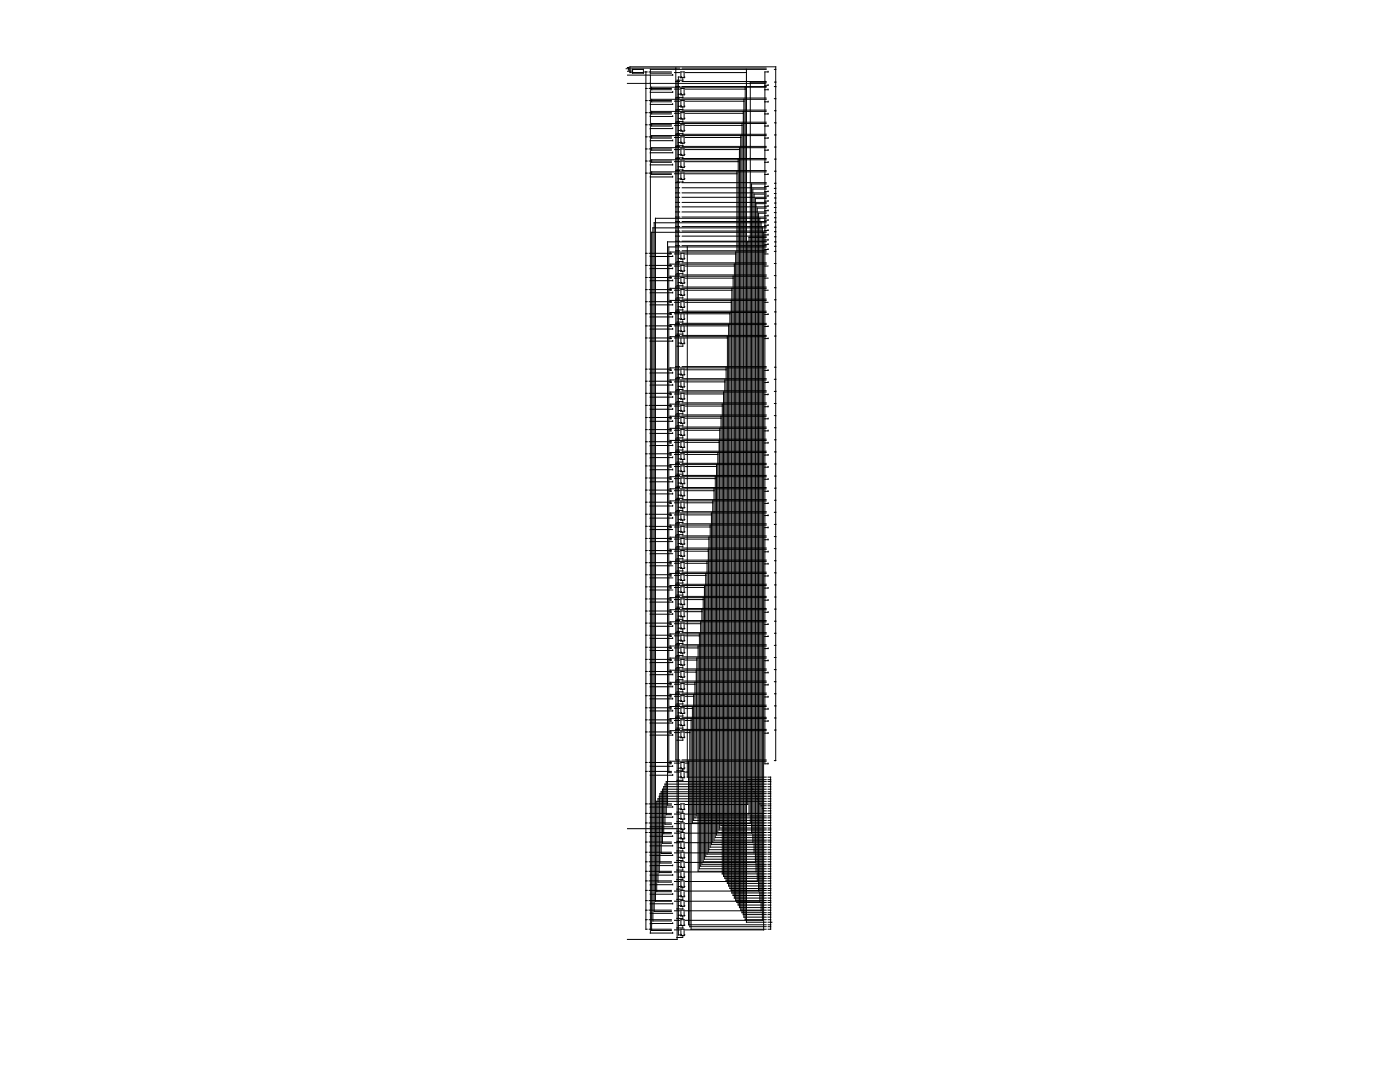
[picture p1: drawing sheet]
<svg xmlns="http://www.w3.org/2000/svg" width="279mm" height="216mm" viewBox="0 0 279 216" stroke-linecap="round" stroke-linejoin="round" font-family="sans-serif">
<g fill="none" stroke="#000" stroke-width=".2">
<path d="M125 13.7h.5v.3h.5M125.2 16.6h27.5M125.2 13.5h.3v.1h10.1M125.2 14.2h.8M126 14.5h-.3v-1.2h29.1v138.5h-.2M126.2 13.8h2.2v.8h-2.2zM126.2 14.5h2.2M128.7 14.4h.5M128.9 14.4v171h.3M128.9 17.7h.3M129.5 14.4h4.5M129.5 17.7h4.5"/>
<path d="M129.8 15v171.2h4.4v-.1M134.2 14.9v.1h-9M134.2 18.3v.1h-4.4M134.6 14.5h1M134.6 17.8h1M134.9 13.6v138h.7M134.9 19.6h.7M134.9 16.3h.7M134.9 17.3h.7M135.4 18.8h.2M135.6 15.4h-.2v171.2h.2M135.9 14.4h.6v1.1h-.6z"/>
<path d="M135.9 17.7h.6v1.2h-.6zM135.9 15.4h.1l-.1 .1M135.9 18.7l.1 .1h-.1M136.1 13.6h16.8M136.1 19.6h16.8M136.1 16.3h16.8M136.1 17.3h16.8M136.3 15.9v.1h-1.2v171.5h-9.9M136.3 19.3v.1h-1.2M136.8 14.5h12.2M136.8 17.8h11.9M148.5 19.8v163.2h4.4"/>
<path d="M148.7 17.4v166.1h4.2M149 13.8v170.2h3.9M152.9 13.8h-23.1v.8h4.2M152.9 16.5h-3.2v147.8h-12.9M152.9 17.4h-22.9v.5h4M152.9 19.8h-22.9v.5h4M153.3 14.2v.2h-.6v138h.6v-.1M153.3 17.8v.1h-.6M153.3 16.9v.1h-.6M154.6 13.8h.2M154.6 17.3h.2M154.6 16.4h.2"/>
<path d="M154.6 19.7h.2M128.9 20.1h.3M128.9 22.5h.3M128.9 24.9h.3M128.9 27.3h.3M128.9 29.7h.3M128.9 32.1h.3M128.9 34.5h.3M129.5 20.1h4.5M129.5 22.5h4.5M129.5 24.9h4.5M129.5 27.3h4.5"/>
<path d="M129.5 29.7h4.5M129.5 32.1h4.5M129.5 34.5h4.5M134.2 20.7v.1h-4.4M134.2 23.1v.1h-4.4M134.2 25.5v.2h-4.4M134.2 27.9v.2h-4.4M134.2 30.4v.1h-4.4M134.2 32.8v.1h-4.4M134.2 35.2v.1h-4.4M134.6 34.7h1M134.6 29.8h1"/>
<path d="M134.6 20.2h1M134.6 32.3h1M134.6 25h1M134.6 22.6h1M134.6 27.4h1M134.9 34h.7M134.9 31.6h.7M134.9 29.2h.7M134.9 26.8h.7M134.9 24.4h.7M134.9 36.4h.7M134.9 37.5h.7"/>
<path d="M134.9 38.5h.7M134.9 39.4h.7M134.9 22h.7M135.4 21.2h.2M135.4 23.6h.2M135.4 26h.2M135.4 28.4h.2M135.4 30.9h.2M135.4 33.3h.2M135.4 35.7h.2M135.9 20.1h.6v1.2h-.6zM135.9 22.5h.6v1.2h-.6z"/>
<path d="M135.9 24.9h.6v1.3h-.6zM135.9 27.3h.6v1.3h-.6zM135.9 29.7h.6v1.3h-.6zM135.9 32.1h.6v1.3h-.6zM135.9 34.5h.6v1.3h-.6zM135.9 21.1l.1 .1h-.1M135.9 23.5l.1 .1h-.1M135.9 25.9l.1 .1h-.1M135.9 28.3l.1 .1h-.1M135.9 30.7l.1 .2h-.1M135.9 33.1l.1 .2h-.1M135.9 35.6l.1 .1h-.1"/>
<path d="M136.1 34h16.8M136.1 31.6h16.8M136.1 29.2h16.8M136.1 26.8h16.8M136.1 24.4h16.8M136.1 36.4h16.8M136.1 37.5h16.8M136.1 38.5h16.8M136.1 39.4h16.8M136.1 22h16.8M136.3 21.7v.1h-1.2M136.3 24.1v.2h-1.2"/>
<path d="M136.3 26.5v.2h-1.2M136.3 29v.1h-1.2M136.3 31.4v.1h-1.2M136.3 33.8v.1h-1.2M136.3 36.2v.1h-1.2M136.8 34.7h10.3M136.8 29.8h10.8M136.8 20.2h11.7M136.8 32.3h10.5M136.8 25h11.3M136.8 22.6h11.5M136.8 27.4h11"/>
<path d="M147.1 34.3v145.8h5.8M147.3 31.9v148.7h5.6M147.6 29.5v151.6h5.3M147.8 27.1v154.5h5.1M148.1 24.6v157.5h4.8M148.3 22.2v160.3h4.6M152.9 39.6h-2.2v132.5h-13.9M152.9 38.7h-2.4v131.5h-13.7M152.9 37.7h-2.7v130.4h-13.4M152.9 36.7h-2.9v129.5h-13.2M152.9 22.2h-22.9v.5h4M152.9 24.6h-22.9v.5h4"/>
<path d="M152.9 27.1h-22.9v.5h4M152.9 29.5h-22.9v.5h4M152.9 31.9h-22.9v.5h4M152.9 34.3h-22.9v.5h4M153.3 22.6v.1h-.6M153.3 20.2v.1h-.6M153.3 27.4v.2h-.6M153.3 32.3v.1h-.6M153.3 29.8v.2h-.6M153.3 34.7v.1h-.6M153.3 25v.1h-.6M153.3 37.1v.1h-.6"/>
<path d="M153.3 38.1v.1h-.6M153.3 39v.1h-.6M154.6 22.1h.2M154.6 24.5h.2M154.6 26.9h.2M154.6 29.3h.2M154.6 31.7h.2M154.6 34.2h.2M154.6 36.6h.2M154.6 37.6h.2M154.6 38.6h.2M154.6 39.5h.2"/>
<path d="M128.9 50.5h.3M128.9 53h.3M128.9 55.4h.3M128.9 57.8h.3M129.5 50.5h4.5M129.5 53h4.5M129.5 55.4h4.5M129.5 57.8h4.5M134.2 51.1v.1h-4.4M134.2 53.5v.1h-4.4M134.2 55.9v.1h-4.4M134.2 58.3v.1h-4.4"/>
<path d="M134.6 50.7h1M134.6 53.1h1M134.6 57.9h1M134.6 55.5h1M134.9 52.5h.7M134.9 43.3h.7M134.9 40.4h.7M134.9 41.3h.7M134.9 42.3h.7M134.9 44.2h.7M134.9 45.2h.7M134.9 54.9h.7"/>
<path d="M134.9 49h.7M134.9 48.1h.7M134.9 46.1h.7M134.9 50h.7M134.9 57.3h.7M134.9 59.7h.7M134.9 47.1h.7M135.4 51.6h.2M135.4 54h.2M135.4 56.4h.2M135.4 58.8h.2M135.9 50.5h.6v1.2h-.6z"/>
<path d="M135.9 53h.6v1.1h-.6zM135.9 55.4h.6v1.1h-.6zM135.9 57.8h.6v1.1h-.6zM135.9 51.6h.1l-.1 .1M135.9 54h.1l-.1 .1M135.9 56.4h.1l-.1 .1M135.9 58.8h.1l-.1 .1M136.1 52.5h16.8M136.1 43.3h16.8M136.1 40.4h16.8M136.1 41.3h16.8M136.1 42.3h16.8"/>
<path d="M136.1 44.2h16.8M136.1 45.2h16.8M136.1 54.9h16.8M136.1 49h16.8M136.1 48.1h16.8M136.1 46.1h16.8M136.1 50h16.8M136.1 57.3h16.8M136.1 59.7h16.8M136.1 47.1h16.8M136.3 52.1v.1h-1.2M136.3 54.5v.1h-1.2"/>
<path d="M136.3 56.9v.1h-1.2M136.3 59.3v.1h-1.2M136.8 50.7h10M136.8 53.1h9.8M136.8 57.9h9.3M136.8 55.5h9.5M137.2 49.3v105.8h15.7M145.9 59.9v117.8h7M146.1 57.5v120.7h6.8M146.3 55.1v123.6h6.6M146.6 52.7v126.5h6.3M146.8 50.3v129.4h6.1"/>
<path d="M149.2 48.3v112.2h-12.4M151.6 43.6v136.2h-14.8M151.9 44.4v137.3h-15.1M152.1 45.5v138.1h-15.3M152.4 46.4v139.1h-15.6M152.7 50.7h.6M152.7 53.1h.6M152.7 57.9h.6M152.7 55.5h.6M152.9 44.4h-22.3v137.5h3.4M152.9 43.6h-22.1v136.2h3.2M152.9 41.5h-1.8v134.4h-14.3"/>
<path d="M152.9 45.5h-22.6v138.3h3.7M152.9 42.5h-1.5v135.3h-14.6M152.9 40.6h-2v133.4h-14.1M152.9 47.4h-3.4v115h-12.7M152.9 50.3h-19.2v.4h.3M152.9 52.7h-19.2v.4h.3M152.9 55.1h-19.2v.4h.3M152.9 57.5h-19.2v.4h.3M152.9 59.9h-19.2v.4h.3M152.9 49.3h-19.4v104.9h.5M152.9 46.4h-22.9v139.3h4M152.9 48.3h-19.7v112.4h.8"/>
<path d="M153.3 40v.1h-.6M153.3 41v.1h-.6M153.3 41.9v.1h-.6M153.3 42.9v.2h-.6M153.3 43.8v.1h-.6M153.3 44.8v.2h-.6M153.3 45.8v.2h-.6M153.3 46.7v.2h-.6M153.3 47.8v.1h-.6M153.3 48.6v.2h-.6M153.3 49.7v.1h-.6M154.6 48.3h.2"/>
<path d="M154.6 40.5h.2M154.6 41.4h.2M154.6 42.4h.2M154.6 43.4h.2M154.6 44.3h.2M154.6 45.3h.2M154.6 46.2h.2M154.6 47.2h.2M154.6 49.1h.2M154.6 50.2h.2M154.6 52.6h.2M154.6 55h.2"/>
<path d="M154.6 57.4h.2M154.6 59.8h.2M128.9 73.7h.3M128.9 76.1h.3M128.9 78.5h.3M128.9 60.2h.3M128.9 62.6h.3M128.9 65h.3M128.9 67.4h.3M129.5 73.7h4.5M129.5 76.1h4.5M129.5 78.5h4.5"/>
<path d="M129.5 60.2h4.5M129.5 62.6h4.5M129.5 65h4.5M129.5 67.4h4.5M134.2 60.7v.1h-4.4M134.2 63.1v.1h-4.4M134.2 65.5v.2h-4.4M134.2 67.9v.2h-4.4M134.2 74.3v.1h-4.4M134.2 76.7v.1h-4.4M134.2 79.1v.1h-4.4M134.6 62.6h1"/>
<path d="M134.6 65h1M134.6 67.4h1M134.6 78.6h1M134.6 60.3h1M134.6 73.8h1M134.6 76.2h1M134.9 73.2h.7M134.9 78h.7M134.9 64.5h.7M134.9 75.6h.7M134.9 62.1h.7M134.9 66.9h.7"/>
<path d="M135.4 74.7h.2M135.4 77.1h.2M135.4 79.5h.2M135.4 61.2h.2M135.4 63.6h.2M135.4 66h.2M135.4 68.5h.2M135.9 73.7h.6v1.1h-.6zM135.9 60.2h.6v1.1h-.6zM135.9 62.6h.6v1.2h-.6zM135.9 65h.6v1.2h-.6zM135.9 67.4h.6v1.2h-.6z"/>
<path d="M135.9 76.1h.6v1.1h-.6zM135.9 78.5h.6v1.1h-.6zM135.9 74.7h.1l-.1 .1M135.9 77.1h.1l-.1 .1M135.9 79.5h.1l-.1 .1M135.9 61.2h.1l-.1 .1M135.9 63.6h.1l-.1 .2M135.9 66h.1l-.1 .2M135.9 68.5h.1l-.1 .1M136.1 73.2h16.8M136.1 78h16.8M136.1 64.5h16.8"/>
<path d="M136.1 75.6h16.8M136.1 62.1h16.8M136.1 66.9h16.8M136.3 61.7v.1h-1.2M136.3 64.1v.2h-1.2M136.3 66.5v.2h-1.2M136.3 69v.1h-1.2M136.3 75.2v.1h-1.2M136.3 77.6v.1h-1.2M136.8 62.6h8.9M136.8 65h8.6M136.8 67.4h8.4"/>
<path d="M136.8 78.6h7.6M136.8 60.3h9.1M136.8 73.8h8.1M136.8 76.2h7.9M144.4 78.2v96.7h8.5M144.7 75.8v99.5h8.2M144.9 73.4v102.4h8M145.2 67.2v109.1h7.7M145.4 64.8v112h7.5M145.7 62.4v114.9h7.2M152.7 60.3h.6M152.9 62.4h-19.2v.3h.3"/>
<path d="M152.9 64.8h-19.2v.4h.3M152.9 67.2h-19.2v.4h.3M152.9 73.4h-19.2v.5h.3M152.9 75.8h-19.2v.5h.3M152.9 78.2h-19.2v.5h.3M153.3 78.6v.1h-.6M153.3 67.4v.2h-.6M153.3 62.6v.1h-.6M153.3 73.8v.1h-.6M153.3 76.2v.1h-.6M153.3 65v.2h-.6M154.6 62.2h.2"/>
<path d="M154.6 64.6h.2M154.6 67.1h.2M154.6 73.3h.2M154.6 75.7h.2M154.6 78.1h.2M128.9 80.9h.3M128.9 83.3h.3M128.9 85.7h.3M128.9 88.1h.3M128.9 90.6h.3M128.9 93h.3M128.9 95.4h.3"/>
<path d="M128.9 97.8h.3M129.5 80.9h4.5M129.5 83.3h4.5M129.5 85.7h4.5M129.5 88.1h4.5M129.5 90.6h4.5M129.5 93h4.5M129.5 95.4h4.5M129.5 97.8h4.5M134.2 81.5v.2h-4.4M134.2 83.9v.2h-4.4M134.2 86.4v.1h-4.4"/>
<path d="M134.2 88.8v.1h-4.4M134.2 91.2v.1h-4.4M134.2 93.6v.1h-4.4M134.2 96v.1h-4.4M134.2 98.4v.2h-4.4M134.6 95.5h1M134.6 97.9h1M134.6 83.4h1M134.6 88.3h1M134.6 90.7h1M134.6 85.9h1M134.6 93.1h1"/>
<path d="M134.6 81h1M134.9 94.9h.7M134.9 97.3h.7M134.9 82.8h.7M134.9 92.5h.7M134.9 90h.7M134.9 80.4h.7M134.9 87.6h.7M134.9 85.2h.7M134.9 99.7h.7M135.4 81.9h.2M135.4 84.3h.2"/>
<path d="M135.4 86.7h.2M135.4 89.2h.2M135.4 91.6h.2M135.4 94h.2M135.4 96.4h.2M135.4 98.8h.2M135.9 80.9h.6v1.1h-.6zM135.9 83.3h.6v1.2h-.6zM135.9 85.7h.6v1.2h-.6zM135.9 88.1h.6v1.2h-.6zM135.9 90.6h.6v1.1h-.6zM135.9 93h.6v1.1h-.6z"/>
<path d="M135.9 95.4h.6v1.1h-.6zM135.9 97.8h.6v1.1h-.6zM135.9 81.9h.1l-.1 .1M135.9 84.3h.1l-.1 .2M135.9 86.7h.1l-.1 .2M135.9 89.2h.1l-.1 .1M135.9 91.6h.1l-.1 .1M135.9 94h.1l-.1 .1M135.9 96.4h.1l-.1 .1M135.9 98.8h.1l-.1 .1M136.1 94.9h16.8M136.1 97.3h16.8"/>
<path d="M136.1 82.8h16.8M136.1 92.5h16.8M136.1 90h16.8M136.1 80.4h16.8M136.1 87.6h16.8M136.1 85.2h16.8M136.1 99.7h16.8M136.3 80v.1h-1.2M136.3 82.4v.2h-1.2M136.3 84.8v.2h-1.2M136.3 87.2v.2h-1.2M136.3 89.7v.1h-1.2"/>
<path d="M136.3 92.1v.1h-1.2M136.3 94.5v.1h-1.2M136.3 96.9v.1h-1.2M136.3 99.3v.1h-1.2M136.8 95.5h5.9M136.8 97.9h5.7M136.8 83.4h7.1M136.8 88.3h6.7M136.8 90.7h6.5M136.8 85.9h6.8M136.8 93.1h6.2M136.8 81h7.3"/>
<path d="M142.2 99.9v68.1h10.7M142.5 97.5v70.1h10.4M142.7 95.1v72h10.2M143 92.7v73.9h9.9M143.3 90.3v75.8h9.6M143.5 87.9v77.7h9.4M143.6 85.5v79.7h9.3M143.9 83.1v81.6h9M144.1 80.6v93.8h8.8M152.9 80.6h-19.2v.6h.3M152.9 83.1h-19.2v.5h.3M152.9 85.5h-19.2v.5h.3"/>
<path d="M152.9 87.9h-19.2v.5h.3M152.9 90.3h-19.2v.5h.3M152.9 92.7h-19.2v.5h.3M152.9 95.1h-19.2v.5h.3M152.9 97.5h-19.2v.5h.3M152.9 99.9h-19.2v.6h.3M153.3 95.5v.1h-.6M153.3 97.9v.1h-.6M153.3 83.4v.2h-.6M153.3 88.3v.1h-.6M153.3 90.7v.1h-.6M153.3 85.9v.1h-.6"/>
<path d="M153.3 93.1v.1h-.6M153.3 81v.2h-.6M154.6 80.5h.2M154.6 82.9h.2M154.6 85.3h.2M154.6 87.8h.2M154.6 90.2h.2M154.6 92.6h.2M154.6 95h.2M154.6 97.4h.2M154.6 99.8h.2M128.9 100.2h.3"/>
<path d="M128.9 102.6h.3M128.9 105h.3M128.9 107.4h.3M128.9 109.9h.3M128.9 112.3h.3M128.9 114.7h.3M128.9 117.1h.3M128.9 119.5h.3M129.5 100.2h4.5M129.5 102.6h4.5M129.5 105h4.5M129.5 107.4h4.5"/>
<path d="M129.5 109.9h4.5M129.5 112.3h4.5M129.5 114.7h4.5M129.5 117.1h4.5M129.5 119.5h4.5M129.8 105.7h4.4M129.8 108.1h4.4M129.8 110.5h4.4M129.8 112.9h4.4M129.8 115.3h4.4M129.8 117.7h4.4M134.2 100.8v.2h-4.4"/>
<path d="M134.2 103.3v.1h-4.4M134.6 110h1M134.6 107.6h1M134.6 100.3h1M134.6 102.7h1M134.6 105.2h1M134.6 112.4h1M134.6 117.2h1M134.6 114.8h1M134.6 119.6h1M134.9 119h.7M134.9 111.8h.7"/>
<path d="M134.9 109.3h.7M134.9 114.2h.7M134.9 116.6h.7M134.9 104.5h.7M134.9 102.1h.7M134.9 106.9h.7M135.4 101.2h.2M135.4 103.6h.2M135.4 106h.2M135.4 108.5h.2M135.4 110.9h.2M135.4 113.3h.2"/>
<path d="M135.4 115.7h.2M135.4 118.1h.2M135.9 100.2h.6v1.1h-.6zM135.9 102.6h.6v1.2h-.6zM135.9 105h.6v1.2h-.6zM135.9 107.4h.6v1.2h-.6zM135.9 109.9h.6v1.1h-.6zM135.9 112.3h.6v1.1h-.6zM135.9 114.7h.6v1.1h-.6zM135.9 117.1h.6v1.1h-.6zM135.9 119.5h.6v1.2h-.6zM135.9 101.2h.1l-.1 .1"/>
<path d="M135.9 103.6h.1l-.1 .2M135.9 106h.1l-.1 .2M135.9 108.5h.1l-.1 .1M135.9 110.9h.1l-.1 .1M135.9 113.3h.1l-.1 .1M135.9 115.7h.1l-.1 .1M135.9 118.1h.1l-.1 .1M136.1 119h16.8M136.1 111.8h16.8M136.1 109.3h16.8M136.1 114.2h16.8M136.1 116.6h16.8"/>
<path d="M136.1 104.5h16.8M136.1 102.1h16.8M136.1 106.9h16.8M136.3 101.7v.2h-1.2M136.3 104.1v.2h-1.2M136.3 106.6v.1h-1.2M136.3 109v.1h-1.2M136.3 111.4v.1h-1.2M136.3 113.8v.1h-1.2M136.3 116.2v.1h-1.2M136.3 118.6v.1h-1.2M136.8 110h4.6"/>
<path d="M136.8 107.6h4.7M136.8 100.3h5.4M136.8 102.7h5.2M136.8 105.2h4.9M136.8 112.4h4.3M136.8 117.2h3.8M136.8 114.8h4M136.8 119.6h3.5M140.3 119.3v52.7h12.6M140.6 116.8v54.7h12.3M140.8 114.4v56.5h12.1M141.1 112v58.4h11.8"/>
<path d="M141.4 109.6v60.5h11.5M141.5 107.2v62.3h11.4M141.7 104.8v64.2h11.2M142 102.4v66.1h10.9M152.9 102.4h-19.2v.5h.3M152.9 104.8h-19.2v.5h.3M152.9 107.2h-19.2v.5h.3M152.9 109.6h-19.2v.5h.3M152.9 112h-19.2v.5h.3M152.9 114.4h-19.2v.5h.3M152.9 116.8h-19.2v.5h.3M152.9 119.3h-19.2v.5h.3"/>
<path d="M153.3 110v.1h-.6M153.3 107.6v.1h-.6M153.3 100.3v.2h-.6M153.3 102.7v.2h-.6M153.3 105.2v.1h-.6M153.3 112.4v.1h-.6M153.3 117.2v.1h-.6M153.3 114.8v.1h-.6M153.3 119.6v.2h-.6M154.6 102.2h.2M154.6 104.6h.2M154.6 107.1h.2"/>
<path d="M154.6 109.5h.2M154.6 111.9h.2M154.6 114.3h.2M154.6 116.7h.2M154.6 119.1h.2M128.9 121.9h.3M128.9 124.3h.3M128.9 126.7h.3M128.9 129.2h.3M128.9 131.6h.3M128.9 134h.3M128.9 136.4h.3"/>
<path d="M128.9 138.8h.3M129.5 121.9h4.5M129.5 124.3h4.5M129.5 126.7h4.5M129.5 129.2h4.5M129.5 131.6h4.5M129.5 134h4.5M129.5 136.4h4.5M129.5 138.8h4.5M134.2 120v.1h-4.4M134.2 122.4v.2h-4.4M134.2 124.8v.2h-4.4"/>
<path d="M134.2 127.3v.1h-4.4M134.2 129.7v.1h-4.4M134.2 132.1v.1h-4.4M134.2 134.5v.1h-4.4M134.2 136.9v.1h-4.4M134.2 139.3v.1h-4.4M134.6 124.5h1M134.6 126.9h1M134.6 131.7h1M134.6 134.1h1M134.6 136.5h1M134.6 129.3h1"/>
<path d="M134.6 138.9h1M134.6 122h1M134.9 121.4h.7M134.9 126.2h.7M134.9 123.8h.7M134.9 135.9h.7M134.9 138.3h.7M134.9 131.1h.7M134.9 128.7h.7M134.9 133.5h.7M135.4 120.5h.2M135.4 122.9h.2"/>
<path d="M135.4 125.3h.2M135.4 127.8h.2M135.4 130.2h.2M135.4 132.6h.2M135.4 135h.2M135.4 137.4h.2M135.4 139.8h.2M135.9 121.9h.6v1.2h-.6zM135.9 124.3h.6v1.2h-.6zM135.9 126.7h.6v1.2h-.6zM135.9 129.2h.6v1.1h-.6zM135.9 131.6h.6v1.1h-.6z"/>
<path d="M135.9 134h.6v1.1h-.6zM135.9 136.4h.6v1.1h-.6zM135.9 138.8h.6v1.2h-.6zM135.9 120.5h.1l-.1 .2M135.9 122.9h.1l-.1 .2M135.9 125.3h.1l-.1 .2M135.9 127.8h.1l-.1 .1M135.9 130.2h.1l-.1 .1M135.9 132.6h.1l-.1 .1M135.9 135h.1l-.1 .1M135.9 137.4h.1l-.1 .1M135.9 139.8h.1l-.1 .2"/>
<path d="M136.1 121.4h16.8M136.1 126.2h16.8M136.1 123.8h16.8M136.1 135.9h16.8M136.1 138.3h16.8M136.1 131.1h16.8M136.1 128.7h16.8M136.1 133.5h16.8M136.3 121v.2h-1.2M136.3 123.4v.2h-1.2M136.3 125.9v.1h-1.2M136.3 128.3v.1h-1.2"/>
<path d="M136.3 130.7v.1h-1.2M136.3 133.1v.1h-1.2M136.3 135.5v.1h-1.2M136.3 137.9v.1h-1.2M136.8 124.5h3M136.8 126.9h2.8M136.8 131.7h2.3M136.8 134.1h2.1M136.8 136.5h1.9M136.8 129.3h2.5M136.8 138.9h1.6M136.8 122h3.3"/>
<path d="M138.4 138.6v25.1h14.5M138.7 136.1v27.1h14.2M138.9 133.7v29.1h14M139.1 131.3v31h13.8M139.3 128.9v45h13.6M139.6 126.5v46.9h13.3M139.8 124.1v48.7h13.1M140.1 121.7v50.8h12.8M152.9 124.1h-19.2v.5h.3M152.9 121.7h-19.2v.5h.3M152.9 126.5h-19.2v.5h.3M152.9 128.9h-19.2v.5h.3"/>
<path d="M152.9 131.3h-19.2v.5h.3M152.9 133.7h-19.2v.5h.3M152.9 136.1h-19.2v.6h.3M152.9 138.6h-19.2v.5h.3M153.3 124.5v.1h-.6M153.3 126.9v.1h-.6M153.3 131.7v.1h-.6M153.3 134.1v.1h-.6M153.3 136.5v.2h-.6M153.3 129.3v.1h-.6M153.3 138.9v.2h-.6M153.3 122v.2h-.6"/>
<path d="M154.6 121.5h.2M154.6 124h.2M154.6 126.4h.2M154.6 128.8h.2M154.6 131.2h.2M154.6 133.6h.2M154.6 136h.2M154.6 138.4h.2M128.9 141.2h.3M128.9 143.6h.3M128.9 146.1h.3M128.9 152.1h.3"/>
<path d="M128.9 153.9h.3M129.5 141.2h4.5M129.5 143.6h4.5M129.5 146.1h4.5M129.5 152.1h4.5M129.5 153.9h4.5M134.2 141.7v.2h-4.4M134.2 144.1v.2h-4.4M134.2 146.6v.1h-4.4M134.2 152.8v.1h-4.4M134.2 154.6v.1h-4.4M134.6 154.1h1"/>
<path d="M134.6 146.2h1M134.6 143.8h1M134.6 141.4h1M134.6 152.3h1M134.9 140.7h.7M134.9 145.5h.7M134.9 143.1h.7M135.4 142.2h.2M135.4 144.7h.2M135.4 147.1h.2M135.4 153.3h.2M135.4 155.1h.2"/>
<path d="M135.9 141.2h.6v1.2h-.6zM135.9 143.6h.6v1.2h-.6zM135.9 146.1h.6v1.1h-.6zM135.9 152.1h.6v1.3h-.6zM135.9 153.9h.6v1.3h-.6zM135.9 142.2h.1l-.1 .2M135.9 144.7h.1l-.1 .1M135.9 147.1h.1l-.1 .1M135.9 153.2l.1 .1h-.1M135.9 154.9l.1 .2h-.1M136.1 140.7h16.8M136.1 145.5h16.8"/>
<path d="M136.1 151.6h16.8M136.1 143.1h16.8M136.3 140.3v.2h-1.2M136.3 142.7v.2h-1.2M136.3 145.2v.1h-1.2M136.3 147.6v.1h-1.2M136.3 153.4v.1M136.3 153.7v.1h-1.2M136.3 155.6v.1h-1.2M136.8 154.1h.4M136.8 146.2h.9M136.8 143.8h1.1"/>
<path d="M136.8 141.4h1.4M136.8 152.3h.6M137.4 151.9v32.6h15.5M137.7 145.8v39.1h15.2M137.9 143.4v42h15M138.2 141v23.2h14.7M149.2 155.6h3.7M152.9 158.4h-21.2v13.8h2.3M152.9 158h-20.9v12.3h2M152.9 157.5h-20.7v10.8h1.8M152.9 159.4h-21.6v16.6h2.7M152.9 156.5h-20.2v8h1.3"/>
<path d="M152.9 159.9h-21.8v18h2.9M152.9 158.9h-21.3v15.2h2.4M152.9 157h-20.4v9.4h1.5M152.9 141h-19.2v.5h.3M152.9 143.4h-19.2v.5h.3M152.9 145.8h-19.2v.5h.3M152.9 151.9h-19.2v.5h.3M152.9 156h-19.9v6.6h1M153.3 155.1h.5v30.3h-.5M153.3 158.4h.5M153.3 158h.5M153.3 157.5h.5"/>
<path d="M153.3 159.4h.5M153.3 156.5h.5M153.3 159.9h.5M153.3 158.9h.5M153.3 157h.5M153.3 156h.5M153.3 155.6h.5M153.3 146.2v.1h-.6M153.3 143.8v.1h-.6M153.3 141.4v.1h-.6M154.6 140.8h.2M154.6 143.3h.2"/>
<path d="M154.6 145.7h.2M125.2 165.4h10.4M128.9 166.1h.3M128.9 168h.3M128.9 170.1h.3M128.9 172h.3M128.9 173.9h.3M128.9 175.8h.3M128.9 177.7h.3M128.9 179.7h.3M128.9 164.2h.3M128.9 162.3h.3"/>
<path d="M128.9 160.4h.3M129.5 166.1h4.5M129.5 168h4.5M129.5 170.1h4.5M129.5 172h4.5M129.5 173.9h4.5M129.5 175.8h4.5M129.5 177.7h4.5M129.5 179.7h4.5M129.5 164.2h4.5M129.5 162.3h4.5M129.5 160.4h4.5"/>
<path d="M134.2 160.9v.1h-4.4M134.2 162.9v.2h-4.4M134.2 164.8v.2h-4.4M134.2 166.8v.1h-4.4M134.2 168.7v.1h-4.4M134.2 170.6v.1h-4.4M134.2 172.6v.1h-4.4M134.2 174.5v.1h-4.4M134.2 176.4v.1h-4.4M134.2 178.3v.1h-4.4M134.6 172.1h1M134.6 170.2h1"/>
<path d="M134.6 168.1h1M134.6 179.8h1M134.6 175.9h1M134.6 164.3h1M134.6 177.8h1M134.6 174h1M134.6 166.2h1M134.6 162.4h1M134.6 160.5h1M135.1 177.4h1.2M135.4 167.3h.2M135.4 169.2h.2"/>
<path d="M135.4 171.1h.2M135.4 173h.2M135.4 175h.2M135.4 176.9h.2M135.4 178.8h.2M135.4 163.3h.2M135.4 161.4h.2M135.9 160.4h.6v1.1h-.6zM135.9 162.3h.6v1.1h-.6zM135.9 164.2h.6v1.3h-.6zM135.9 166.1h.6v1.3h-.6zM135.9 168h.6v1.3h-.6z"/>
<path d="M135.9 170.1h.6v1.1h-.6zM135.9 172h.6v1.1h-.6zM135.9 173.9h.6v1.2h-.6zM135.9 175.8h.6v1.2h-.6zM135.9 177.7h.6v1.2h-.6zM135.9 179.7h.6v1.1h-.6zM135.9 167.1l.1 .2h-.1M135.9 169.2h.1M135.9 171.1h.1l-.1 .1M135.9 173h.1l-.1 .1M135.9 174.9l.1 .1h-.1M135.9 176.8l.1 .1h-.1"/>
<path d="M135.9 178.7l.1 .1h-.1M135.9 165.2l.1 .2h-.1M135.9 163.3h.1l-.1 .1M135.9 161.4h.1l-.1 .1M136.3 161.9v.2h-1.2M136.3 163.8v.2h-1.2M136.3 165.7v.2h-1.2M136.3 167.4v.1M136.3 167.8v.1h-1.2M136.3 169.7v.1h-1.2M136.3 171.6v.1h-1.2M136.3 173.5v.1h-1.2"/>
<path d="M136.3 175.4v.1h-1.2M136.3 177v.2M136.3 179.3v.2h-1.2M151.6 160.4h1.3M151.9 160.8h1M152.1 161.3h.8M152.4 161.8h.5M153.3 166.1h.5M153.3 168h.5M153.3 170.1h.5M153.3 172h.5M153.3 173.9h.5"/>
<path d="M153.3 175.8h.5M153.3 177.7h.5M153.3 179.7h.5M153.3 164.2h.5M153.3 162.3h.5M153.3 160.4h.5M153.3 160.8h.5M153.3 161.3h.5M153.3 172.8h.5M153.3 173.4h.5M153.3 162.8h.5M153.3 163.2h.5"/>
<path d="M153.3 167.1h.5M153.3 167.6h.5M153.3 164.7h.5M153.3 174.9h.5M153.3 165.6h.5M153.3 169.5h.5M153.3 165.2h.5M153.3 168.5h.5M153.3 166.6h.5M153.3 176.3h.5M153.3 174.4h.5M153.3 177.3h.5"/>
<path d="M153.3 179.2h.5M153.3 161.8h.5M153.3 178.2h.5M153.3 178.7h.5M153.3 163.7h.5M153.3 169h.5M153.3 175.3h.5M153.3 170.4h.5M153.3 171.5h.5M153.3 170.9h.5M153.3 172.5h.5M153.3 176.8h.5"/>
<path d="M128.9 181.6h.3M128.9 183.5h.3M129.5 181.6h4.5M129.5 183.5h4.5M129.5 185.4h4.5M129.8 182.2h4.4M134.2 180.2v.1h-4.4M134.2 184.2v.1h-4.4M134.6 181.7h1M134.6 183.6h1M134.6 185.5h1M135.1 187.1h1.2"/>
<path d="M135.4 180.7h.2M135.4 182.6h.2M135.4 184.7h.2M135.9 181.6h.6v1.2h-.6zM135.9 183.5h.6v1.2h-.6zM135.9 185.4h.6v1.3h-.6zM135.9 180.7h.1l-.1 .1M135.9 182.6h.1l-.1 .2M135.9 184.5l.1 .2M135.9 186.4l.1 .2h-.1M136.3 181.2v.2h-1.2M136.3 183.1v.2h-1.2"/>
<path d="M136.3 185v.2h-1.2M136.3 186.7v.1M153.3 181.6h.5M153.3 183.5h.5M153.3 184h.8M153.3 182.5h.5M153.3 183h.5M153.3 184.9h.5M153.3 184.5h.5M153.3 180.6h.5M153.3 181.1h.5M153.3 180.1h.5"/>
<path d="M153.3 182.1h.5"/>
<circle cx="136.2" cy="15.6" r=".05"/>
<circle cx="136.2" cy="18.9" r=".05"/>
<circle cx="136.6" cy="15.4" r=".05"/>
<circle cx="136.6" cy="18.8" r=".05"/>
<circle cx="136.2" cy="28.6" r=".05"/>
<circle cx="136.2" cy="23.8" r=".05"/>
<circle cx="136.2" cy="35.8" r=".05"/>
<circle cx="136.2" cy="21.4" r=".05"/>
<circle cx="136.2" cy="26.2" r=".05"/>
<circle cx="136.2" cy="31" r=".05"/>
<circle cx="136.2" cy="33.4" r=".05"/>
<circle cx="136.6" cy="21.2" r=".05"/>
<circle cx="136.6" cy="26" r=".05"/>
<circle cx="136.6" cy="28.4" r=".05"/>
<circle cx="136.6" cy="35.7" r=".05"/>
<circle cx="136.6" cy="23.6" r=".05"/>
<circle cx="136.6" cy="30.8" r=".05"/>
<circle cx="136.6" cy="33.2" r=".05"/>
<circle cx="136.2" cy="59" r=".05"/>
<circle cx="136.2" cy="51.7" r=".05"/>
<circle cx="136.2" cy="54.2" r=".05"/>
<circle cx="136.2" cy="56.6" r=".05"/>
<circle cx="136.6" cy="56.4" r=".05"/>
<circle cx="136.6" cy="51.6" r=".05"/>
<circle cx="136.6" cy="54" r=".05"/>
<circle cx="136.6" cy="58.8" r=".05"/>
<circle cx="136.2" cy="61.4" r=".05"/>
<circle cx="136.2" cy="68.6" r=".05"/>
<circle cx="136.2" cy="79.7" r=".05"/>
<circle cx="136.2" cy="63.8" r=".05"/>
<circle cx="136.2" cy="66.2" r=".05"/>
<circle cx="136.2" cy="74.9" r=".05"/>
<circle cx="136.2" cy="77.3" r=".05"/>
<circle cx="136.6" cy="74.7" r=".05"/>
<circle cx="136.6" cy="66.1" r=".05"/>
<circle cx="136.6" cy="68.5" r=".05"/>
<circle cx="136.6" cy="79.6" r=".05"/>
<circle cx="136.6" cy="61.2" r=".05"/>
<circle cx="136.6" cy="63.6" r=".05"/>
<circle cx="136.6" cy="77.1" r=".05"/>
<circle cx="136.2" cy="99" r=".05"/>
<circle cx="136.2" cy="96.6" r=".05"/>
<circle cx="136.2" cy="84.6" r=".05"/>
<circle cx="136.2" cy="87" r=".05"/>
<circle cx="136.2" cy="89.4" r=".05"/>
<circle cx="136.2" cy="91.8" r=".05"/>
<circle cx="136.2" cy="94.2" r=".05"/>
<circle cx="136.2" cy="82.1" r=".05"/>
<circle cx="136.6" cy="84.4" r=".05"/>
<circle cx="136.6" cy="91.6" r=".05"/>
<circle cx="136.6" cy="98.9" r=".05"/>
<circle cx="136.6" cy="96.4" r=".05"/>
<circle cx="136.6" cy="86.8" r=".05"/>
<circle cx="136.6" cy="89.2" r=".05"/>
<circle cx="136.6" cy="94" r=".05"/>
<circle cx="136.6" cy="82" r=".05"/>
<circle cx="136.2" cy="108.7" r=".05"/>
<circle cx="136.2" cy="101.4" r=".05"/>
<circle cx="136.2" cy="111.1" r=".05"/>
<circle cx="136.2" cy="115.9" r=".05"/>
<circle cx="136.2" cy="118.3" r=".05"/>
<circle cx="136.2" cy="103.8" r=".05"/>
<circle cx="136.2" cy="106.3" r=".05"/>
<circle cx="136.2" cy="113.5" r=".05"/>
<circle cx="136.6" cy="108.5" r=".05"/>
<circle cx="136.6" cy="103.7" r=".05"/>
<circle cx="136.6" cy="110.9" r=".05"/>
<circle cx="136.6" cy="106.1" r=".05"/>
<circle cx="136.6" cy="113.3" r=".05"/>
<circle cx="136.6" cy="115.7" r=".05"/>
<circle cx="136.6" cy="118.1" r=".05"/>
<circle cx="136.6" cy="101.3" r=".05"/>
<circle cx="136.2" cy="137.6" r=".05"/>
<circle cx="136.2" cy="128" r=".05"/>
<circle cx="136.2" cy="123.1" r=".05"/>
<circle cx="136.2" cy="130.4" r=".05"/>
<circle cx="136.2" cy="135.2" r=".05"/>
<circle cx="136.2" cy="120.7" r=".05"/>
<circle cx="136.2" cy="125.6" r=".05"/>
<circle cx="136.2" cy="132.8" r=".05"/>
<circle cx="136.6" cy="130.2" r=".05"/>
<circle cx="136.6" cy="132.6" r=".05"/>
<circle cx="136.6" cy="135" r=".05"/>
<circle cx="136.6" cy="120.6" r=".05"/>
<circle cx="136.6" cy="125.4" r=".05"/>
<circle cx="136.6" cy="139.9" r=".05"/>
<circle cx="136.6" cy="127.8" r=".05"/>
<circle cx="136.6" cy="137.4" r=".05"/>
<circle cx="136.6" cy="123" r=".05"/>
<circle cx="136.2" cy="153.4" r=".05"/>
<circle cx="136.2" cy="147.3" r=".05"/>
<circle cx="136.2" cy="142.4" r=".05"/>
<circle cx="136.2" cy="144.8" r=".05"/>
<circle cx="136.2" cy="140" r=".05"/>
<circle cx="136.2" cy="155.2" r=".05"/>
<circle cx="136.6" cy="147.1" r=".05"/>
<circle cx="136.6" cy="153.2" r=".05"/>
<circle cx="136.6" cy="155.1" r=".05"/>
<circle cx="136.6" cy="142.3" r=".05"/>
<circle cx="136.6" cy="144.7" r=".05"/>
<circle cx="136.2" cy="163.5" r=".05"/>
<circle cx="136.2" cy="165.5" r=".05"/>
<circle cx="136.2" cy="169.3" r=".05"/>
<circle cx="136.2" cy="167.4" r=".05"/>
<circle cx="136.2" cy="161.6" r=".05"/>
<circle cx="136.2" cy="171.3" r=".05"/>
<circle cx="136.2" cy="177" r=".05"/>
<circle cx="136.2" cy="179" r=".05"/>
<circle cx="136.2" cy="175.1" r=".05"/>
<circle cx="136.2" cy="173.2" r=".05"/>
<circle cx="136.6" cy="169.2" r=".05"/>
<circle cx="136.6" cy="161.4" r=".05"/>
<circle cx="136.6" cy="165.3" r=".05"/>
<circle cx="136.6" cy="167.2" r=".05"/>
<circle cx="136.6" cy="163.4" r=".05"/>
<circle cx="136.6" cy="171.1" r=".05"/>
<circle cx="136.6" cy="173" r=".05"/>
<circle cx="136.6" cy="174.9" r=".05"/>
<circle cx="136.6" cy="178.8" r=".05"/>
<circle cx="136.6" cy="176.9" r=".05"/>
<circle cx="136.2" cy="184.8" r=".05"/>
<circle cx="136.2" cy="186.7" r=".05"/>
<circle cx="136.2" cy="180.9" r=".05"/>
<circle cx="136.2" cy="182.8" r=".05"/>
<circle cx="136.6" cy="186.5" r=".05"/>
<circle cx="136.6" cy="184.6" r=".05"/>
<circle cx="136.6" cy="180.7" r=".05"/>
<circle cx="136.6" cy="182.7" r=".05"/>
</g>
</svg>
